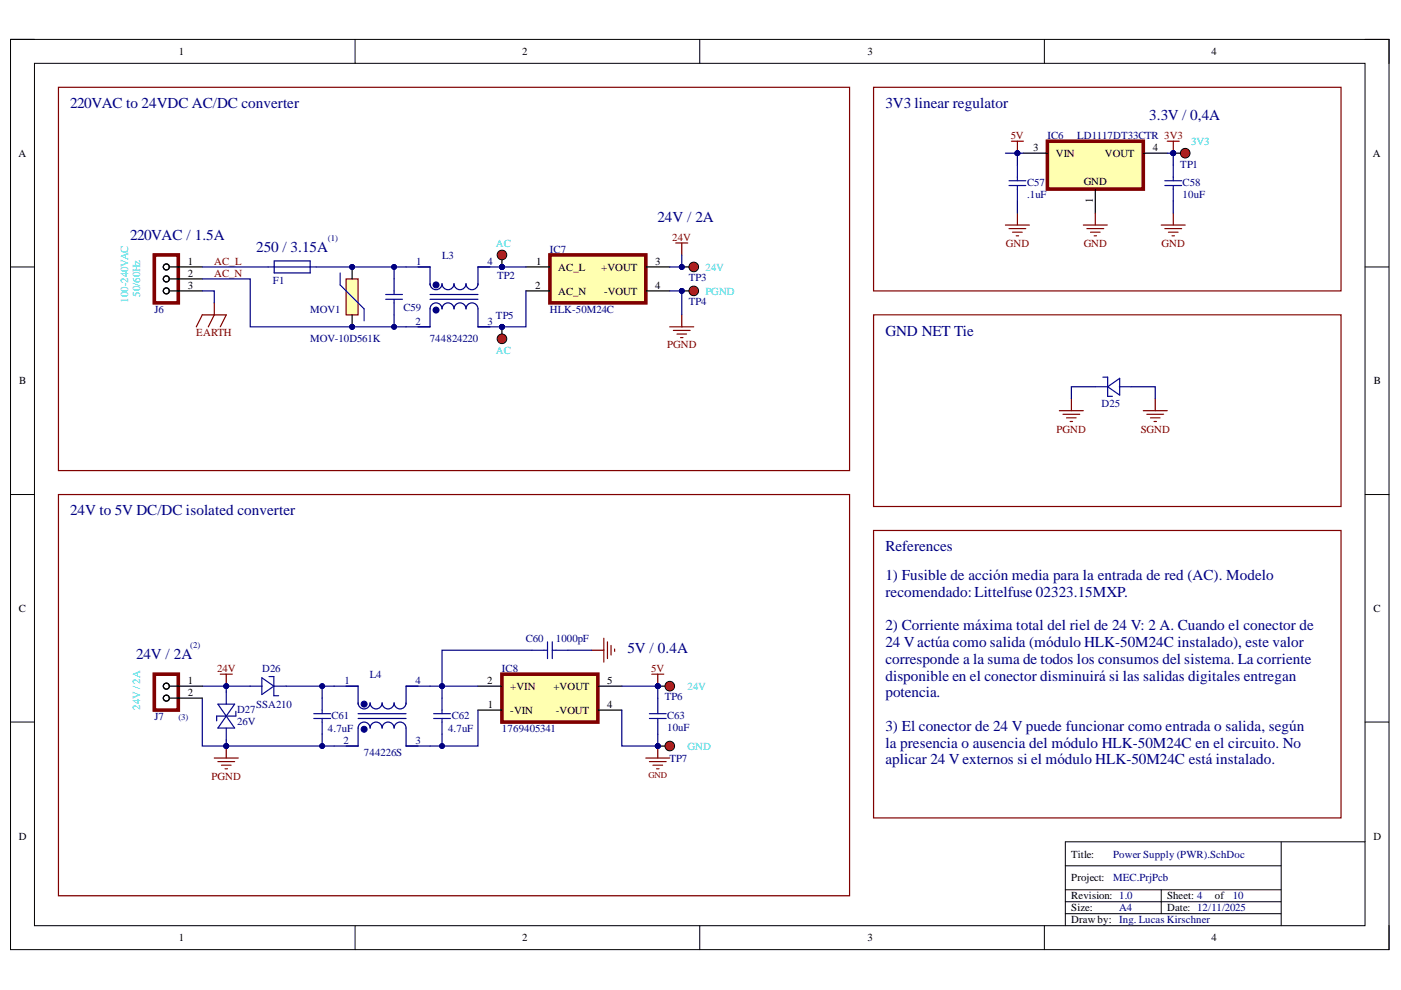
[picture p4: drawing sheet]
<svg xmlns="http://www.w3.org/2000/svg" width="297mm" height="210mm" viewBox="0 0 297 210" stroke-linecap="round" stroke-linejoin="round" font-family="sans-serif">
<defs><g id="words">
<g font-size="3.2" fill="#000080">
<text x="14.9" y="22.9">220VAC to 24VDC AC/DC converter</text>
<text x="187.7" y="22.9">3V3 linear regulator</text>
<text x="243.6" y="25.4">3.3V / 0,4A</text>
<text x="139.4" y="47">24V / 2A</text>
<text x="27.6" y="50.9">220VAC / 1.5A</text>
<text x="54.3" y="53.4">250 / 3.15A</text>
<text x="187.7" y="71.2">GND NET Tie</text>
<text x="14.9" y="109.2">24V to 5V DC/DC isolated converter</text>
<text x="187.7" y="116.9">References</text>
<text x="187.7" y="123">1) Fusible de acción media para la entrada de red (AC). Modelo</text>
<text x="187.7" y="126.5">recomendado:Littelfuse 02323.15MXP.</text>
<text x="187.7" y="133.6">2) Corriente máxima total del riel de 24 V: 2 A. Cuando el conector de</text>
<text x="187.7" y="137.2">24 V actúa como salida (módulo HLK-50M24C instalado), este valor</text>
<text x="28.8" y="139.7">24V / 2A</text>
<text x="133.1" y="138.5">5V / 0.4A</text>
<text x="187.7" y="140.7">corresponde a la suma de todos los consumos del sistema. La corriente</text>
<text x="187.7" y="144.3">disponible en el conector disminuirá si las salidas digitales entregan</text>
<text x="187.7" y="147.8">potencia.</text>
<text x="187.7" y="154.9">3) El conector de 24 V puede funcionar como entrada o salida, según</text>
<text x="187.7" y="158.5">la presencia o ausencia del módulo HLK-50M24C en el circuito. No</text>
<text x="187.7" y="162">aplicar 24 V externos si el módulo HLK-50M24C está instalado.</text>
</g>
<g font-size="2.3">
<text x="37.9" y="11.7">1</text>
<text x="110.7" y="11.7">2</text>
<text x="183.9" y="11.7">3</text>
<text x="256.8" y="11.7">4</text>
<text x="3.9" y="33.3">A</text>
<text x="219" y="32">3</text>
<text x="223.8" y="33.3">VIN</text>
<text x="234.2" y="33.3">VOUT</text>
<text x="244.4" y="32">4</text>
<text x="291.1" y="33.3">A</text>
<text x="229.8" y="39.1">GND</text>
<text x="231.7" y="43" transform="rotate(-90 231.7 43)">1</text>
<text x="39.8" y="56.1">1</text>
<text x="39.8" y="58.7">2</text>
<text x="113.7" y="56.1">1</text>
<text x="118.3" y="57.4">AC_L</text>
<text x="127.5" y="57.4">+VOUT</text>
<text x="138.9" y="56.1">3</text>
<text x="39.8" y="61.2">3</text>
<text x="113.4" y="61.2">2</text>
<text x="118.3" y="62.5">AC_N</text>
<text x="128.1" y="62.5">-VOUT</text>
<text x="138.9" y="61.2">4</text>
<text x="4.1" y="81.5">B</text>
<text x="291.3" y="81.5">B</text>
<text x="4" y="129.7">C</text>
<text x="291.2" y="129.7">C</text>
<text x="39.8" y="145">1</text>
<text x="39.8" y="147.5">2</text>
<text x="103.3" y="145">2</text>
<text x="108.2" y="146.2">+VIN</text>
<text x="117.3" y="146.2">+VOUT</text>
<text x="128.8" y="145">5</text>
<text x="103.5" y="150.1">1</text>
<text x="108.2" y="151.4">-VIN</text>
<text x="117.8" y="151.4">-VOUT</text>
<text x="128.8" y="150.1">4</text>
<text x="4" y="178">D</text>
<text x="291.2" y="178">D</text>
<text x="227.1" y="181.8">Title:</text>
<text x="227.1" y="186.9">Project:</text>
<text x="227.1" y="190.7">Revision: 1.0</text>
<text x="247.4" y="190.7">Sheet: 4</text>
<text x="257.6" y="190.7">of</text>
<text x="227.1" y="193.2">Size:</text>
<text x="227.1" y="195.8">Draw by: Ing. Lucas Kirschner</text>
<text x="247.4" y="193.2">Date: 12/11/2025</text>
<text x="37.9" y="199.6">1</text>
<text x="110.7" y="199.6">2</text>
<text x="183.9" y="199.6">3</text>
<text x="256.8" y="199.6">4</text>
</g>
<g font-size="2.3" fill="#800000">
<text x="214.3" y="29.5">5V</text>
<text x="142.5" y="51.1">24V</text>
<text x="213.3" y="52.3">GND</text>
<text x="229.8" y="52.3">GND</text>
<text x="246.3" y="52.3">GND</text>
<text x="45.4" y="56.1">AC_L</text>
<text x="45.4" y="58.7">AC_N</text>
<text x="41.6" y="71.3">EARTH</text>
<text x="141.4" y="73.9">PGND</text>
<text x="224" y="91.7">PGND</text>
<text x="241.9" y="91.7">SGND</text>
<text x="46" y="142.4">24V</text>
<text x="138.1" y="142.4">5V</text>
<text x="44.8" y="165.3">PGND</text>
</g>
<g font-size="2.3" fill="#000080">
<text x="222.1" y="29.5">IC6</text>
<text x="228.4" y="29.5">LD1117DT33CTR 3V3</text>
<text x="250.2" y="35.6">TP1</text>
<text x="217.7" y="41.9">.1uF</text>
<text x="217.7" y="39.4">C57</text>
<text x="250.7" y="41.9">10uF</text>
<text x="250.7" y="39.4">C58</text>
<text x="116.6" y="53.6">IC7</text>
<text x="88.2" y="56.1">1</text>
<text x="93.7" y="54.9">L3</text>
<text x="103.4" y="56.1">4</text>
<text x="105.4" y="59.2">TP2</text>
<text x="146" y="59.7">TP3</text>
<text x="57.9" y="60.2">F1</text>
<text x="146" y="64.7">TP4</text>
<text x="32.7" y="66.3">J6</text>
<text x="65.7" y="66.3">MOV1</text>
<text x="85.5" y="66">C59</text>
<text x="88.1" y="68.8">2</text>
<text x="103.4" y="68.8">3</text>
<text x="105.2" y="67.5">TP5</text>
<text x="116.6" y="66.3">HLK-50M24C</text>
<text x="65.7" y="72.6">MOV-10D561K</text>
<text x="91.1" y="72.6">744824220</text>
<text x="233.6" y="86.3">D25</text>
<text x="111.5" y="136.1">C60</text>
<text x="117.8" y="136.1">1000pF</text>
<text x="55.6" y="142.4">D26</text>
<text x="78.4" y="143.7">L4</text>
<text x="106.4" y="142.4">IC8</text>
<text x="73" y="145">1</text>
<text x="88.1" y="145">4</text>
<text x="140.9" y="148.5">TP6</text>
<text x="32.7" y="152.7">J7</text>
<text x="50.2" y="153.7">26V</text>
<text x="50.2" y="151.1">D27</text>
<text x="54.3" y="150.1">SSA210</text>
<text x="69.5" y="155.2">4.7uF</text>
<text x="70.3" y="152.4">C61</text>
<text x="95" y="155.2">4.7uF</text>
<text x="95.8" y="152.4">C62</text>
<text x="106.4" y="155.2">1769405341</text>
<text x="141.4" y="154.9">10uF</text>
<text x="141.4" y="152.4">C63</text>
<text x="72.8" y="157.7">2</text>
<text x="77.2" y="160.3">744226S</text>
<text x="88.1" y="157.7">3</text>
<text x="142" y="161.5">TP7</text>
<text x="236" y="181.8">Power Supply (PWR).SchDoc</text>
<text x="236" y="186.9">MEC.PrjPcb</text>
<text x="261.4" y="190.7">10</text>
<text x="237.3" y="193.2">A4</text>
</g>
<g font-size="2.3" fill="#00e3e3">
<text x="252.5" y="30.8">3V3</text>
<text x="105.2" y="52.3">AC</text>
<text x="149.6" y="57.4">24V</text>
<text x="27.2" y="64.2" transform="rotate(-90 27.2 64.2)">100-240VAC</text>
<text x="29.7" y="63" transform="rotate(-90 29.7 63)">50/60Hz</text>
<text x="149.6" y="62.5">PGND</text>
<text x="105.2" y="75.1">AC</text>
<text x="145.8" y="146.2">24V</text>
<text x="29.7" y="150.5" transform="rotate(-90 29.7 150.5)">24V / 2A</text>
<text x="145.8" y="159">GND</text>
</g>
<g font-size="1.9" fill="#000080">
<text x="69.5" y="51.1">(1)</text>
<text x="40.4" y="137.4">(2)</text>
<text x="37.8" y="152.7">(3)</text>
</g>
<text font-size="1.9" fill="#800000" x="137.5" y="164.9">GND</text>
</g></defs>
<path d="M2.2 8.4h292.3v192.9h-292.3z" fill="none" stroke="#000" stroke-width=".21"/>
<path d="M7.3 13.4h282.1v182.9h-282.1z" fill-rule="evenodd" fill="#fff"/>
<g fill="none" stroke="#000" stroke-width=".21">
<path d="M2.2 8.4h5.1M7.3 13.4h282.1v182.9h-282.1zM75.3 8.4v5M148.4 8.4v5M221.4 8.4v5M289.4 8.4h5.1v5M2.2 56.6h5.1M289.4 56.6h5.1M2.2 104.9h5.1M289.4 104.9h5.1M2.2 153.1h5.1M289.4 153.1h5.1"/>
<path d="M75.3 196.3v5M148.4 196.3v5M221.4 196.3v5M294.5 196.3v5"/>
</g>
<path d="M12.4 18.5h167.7v81.3h-167.7zM185.2 18.5h99.1v43.2h-99.1zM247.5 29.9h2.5M248.8 29.9v2.6" fill="none" stroke="#800000" stroke-width=".25"/>
<circle cx="248.7" cy="32.5" r=".51" fill="#000080"/>
<circle cx="248.7" cy="32.5" r=".51" fill="none" stroke="#000080" stroke-width=".21"/>
<path d="M222.1 29.9h20.3v10.2h-20.3z" fill-rule="evenodd" fill="#ffffb0"/>
<path d="M222.1 29.9h20.3v10.2h-20.3z" fill="none" stroke="#800000" stroke-width=".76"/>
<path d="M217 32.5h5.1M242.4 32.5h5.1M232.2 40.1v5.1" fill="none" stroke="#000" stroke-width=".25"/>
<path d="M213.9 38.3h3.6M213.9 39.3h3.6M215.7 35v3.3M215.7 39.3v3.3M247 38.3h3.5M247 39.3h3.5M248.8 35v3.3M248.8 39.3v3.3" fill="none" stroke="#0000bf" stroke-width=".25"/>
<g fill="none" stroke="#800000" stroke-width=".25">
<path d="M214.4 29.9h2.6M215.7 29.9v2.6M213.2 47.7h5M213.9 48.5h3.6M214.7 49.2h2M215.5 50h.5M215.7 45.2v2.5M229.7 47.7h5.1M230.4 48.5h3.6M231.2 49.2h2M232 50h.5M232.2 45.2v2.5"/>
<path d="M246.2 47.7h5.1M247 48.5h3.5M247.7 49.2h2.1M248.5 50h.5M248.8 45.2v2.5"/>
</g>
<circle cx="215.7" cy="32.5" r=".51" fill="#000080"/>
<circle cx="215.7" cy="32.5" r=".51" fill="none" stroke="#000080" stroke-width=".21"/>
<path d="M271.6 178.5v17.8M289.4 178.5h-63.5v17.8M225.9 188.7h45.7M225.9 183.6h45.7M225.9 191.2h45.7M225.9 193.7h45.7M246.2 188.7v5" fill="none" stroke="#000" stroke-width=".21"/>
<path d="M185.2 112.5h99.1v60.9h-99.1z" fill="none" stroke="#800000" stroke-width=".25"/>
<path d="M106.4 142.9h20.4v10.2h-20.4z" fill-rule="evenodd" fill="#ffffb0"/>
<path d="M106.4 142.9h20.4v10.2h-20.4z" fill="none" stroke="#800000" stroke-width=".76"/>
<path d="M101.3 150.6h5.1M101.3 145.5h5.1M126.8 150.6h5M126.8 145.5h5" fill="none" stroke="#000" stroke-width=".25"/>
<path d="M41.6 69.3l1.3-2.5h5.1l-1.3 2.5M45.4 64.2v2.6l-1.2 2.5" fill="none" stroke="#800000" stroke-width=".25"/>
<path d="M116.6 54.1h20.3v10.1h-20.3z" fill-rule="evenodd" fill="#ffffb0"/>
<path d="M116.6 54.1h20.3v10.1h-20.3z" fill="none" stroke="#800000" stroke-width=".76"/>
<path d="M111.5 56.6h5.1M136.9 56.6h5.1M111.5 61.7h5.1M136.9 61.7h5.1" fill="none" stroke="#000" stroke-width=".25"/>
<path d="M56.9 56.6h1.2M65.8 56.6h1.2" fill="none" stroke="#0000bf" stroke-width=".25"/>
<path d="M58.1 56.6h7.7M58.1 55.3h7.7v2.6h-7.7z" fill="none" stroke="#000080" stroke-width=".25"/>
<circle cx="74.7" cy="69.3" r=".51" fill="#000080"/>
<circle cx="74.7" cy="69.3" r=".51" fill="none" stroke="#000080" stroke-width=".21"/>
<circle cx="74.7" cy="56.6" r=".51" fill="#000080"/>
<circle cx="74.7" cy="56.6" r=".51" fill="none" stroke="#000080" stroke-width=".21"/>
<path d="M73.4 59.1h2.5v7.7h-2.5z" fill-rule="evenodd" fill="#ffffb0"/>
<path d="M73.4 59.1h2.5v7.7h-2.5z" fill="none" stroke="#800000" stroke-width=".25"/>
<path d="M74.7 66.8v2.5" fill="none" stroke="#000" stroke-width=".25"/>
<circle cx="74.7" cy="69.3" r=".51" fill="#000080"/>
<circle cx="74.7" cy="69.3" r=".51" fill="none" stroke="#000080" stroke-width=".21"/>
<path d="M74.7 56.6v2.5" fill="none" stroke="#000" stroke-width=".25"/>
<circle cx="74.7" cy="56.6" r=".51" fill="#000080"/>
<circle cx="74.7" cy="56.6" r=".51" fill="none" stroke="#000080" stroke-width=".21"/>
<path d="M72.1 57.9v2.5l5.1 5.1v2.5" fill="none" stroke="#00f" stroke-width=".25"/>
<path d="M83.6 59.1v3.3M81.8 62.4h3.5M81.8 63.5h3.5M83.6 63.5v3.3" fill="none" stroke="#0000bf" stroke-width=".25"/>
<circle cx="106.4" cy="69.3" r=".51" fill="#000080"/>
<circle cx="106.4" cy="69.3" r=".51" fill="none" stroke="#000080" stroke-width=".21"/>
<circle cx="106.4" cy="56.6" r=".51" fill="#000080"/>
<circle cx="106.4" cy="56.6" r=".51" fill="none" stroke="#000080" stroke-width=".21"/>
<path d="M86.1 56.6h5.1M91.2 65.5a1.27 1.27 0 0 1 1.2-1.3 1.27 1.27 0 0 1 1.3 1.3 1.27 1.27 0 0 1 1.3-1.3 1.27 1.27 0 0 1 1.3 1.3 1.27 1.27 0 0 1 1.2-1.3 1.27 1.27 0 0 1 1.3 1.3M91.2 60.2a1.27 1.27 0 0 0 1.2 1.2 1.27 1.27 0 0 0 1.3-1.2 1.27 1.27 0 0 0 1.3 1.2 1.27 1.27 0 0 0 1.3-1.2 1.27 1.27 0 0 0 1.2 1.2 1.27 1.27 0 0 0 1.3-1.2" fill="none" stroke="#000080" stroke-width=".25"/>
<circle cx="92.4" cy="60.4" r=".63" fill="#000080"/>
<circle cx="92.4" cy="60.4" r=".63" fill="none" stroke="#000080" stroke-width=".21"/>
<circle cx="92.4" cy="65.7" r=".63" fill="#000080"/>
<circle cx="92.4" cy="65.7" r=".63" fill="none" stroke="#000080" stroke-width=".21"/>
<path d="M88.6 56.6h2.6v3.8M103.9 56.6h-2.6v3.8M91.2 62.4h10.1M91.2 65.5v3.8h-5.1M91.2 63.5h10.1M98.8 60.2a1.27 1.27 0 0 0 1.3 1.2 1.27 1.27 0 0 0 1.2-1.2M98.8 65.5a1.27 1.27 0 0 1 1.3-1.3 1.27 1.27 0 0 1 1.2 1.3v3.8h5.1" fill="none" stroke="#000080" stroke-width=".25"/>
<circle cx="106.4" cy="69.3" r=".51" fill="#000080"/>
<circle cx="106.4" cy="69.3" r=".51" fill="none" stroke="#000080" stroke-width=".21"/>
<path d="M101.3 56.6h5.1" fill="none" stroke="#000080" stroke-width=".25"/>
<circle cx="106.4" cy="56.6" r=".51" fill="#000080"/>
<circle cx="106.4" cy="56.6" r=".51" fill="none" stroke="#000080" stroke-width=".21"/>
<path d="M143.3 51.5h2.5M144.5 51.5v2.6M142 69.3h5.1M142.8 70.1h3.5M143.5 70.8h2.1M144.3 71.6h.5M144.5 66.8v2.5" fill="none" stroke="#800000" stroke-width=".25"/>
<circle cx="144.5" cy="56.6" r=".51" fill="#000080"/>
<circle cx="144.5" cy="56.6" r=".51" fill="none" stroke="#000080" stroke-width=".21"/>
<path d="M144.5 56.6h2.6" fill="none" stroke="#000" stroke-width=".25"/>
<circle cx="144.5" cy="56.6" r=".51" fill="#000080"/>
<circle cx="144.5" cy="56.6" r=".51" fill="none" stroke="#000080" stroke-width=".21"/>
<circle cx="147.1" cy="56.6" r="1.02" fill="#f00"/>
<circle cx="147.1" cy="56.6" r="1.02" fill="none" stroke="#000" stroke-width=".21"/>
<circle cx="144.5" cy="61.7" r=".51" fill="#000080"/>
<circle cx="144.5" cy="61.7" r=".51" fill="none" stroke="#000080" stroke-width=".21"/>
<path d="M144.5 61.7h2.6" fill="none" stroke="#000" stroke-width=".25"/>
<circle cx="144.5" cy="61.7" r=".51" fill="#000080"/>
<circle cx="144.5" cy="61.7" r=".51" fill="none" stroke="#000080" stroke-width=".21"/>
<circle cx="147.1" cy="61.7" r="1.02" fill="#f00"/>
<circle cx="147.1" cy="61.7" r="1.02" fill="none" stroke="#000" stroke-width=".21"/>
<circle cx="106.4" cy="56.6" r=".51" fill="#000080"/>
<circle cx="106.4" cy="56.6" r=".51" fill="none" stroke="#000080" stroke-width=".21"/>
<path d="M106.4 54.1v2.5" fill="none" stroke="#000" stroke-width=".25"/>
<circle cx="106.4" cy="56.6" r=".51" fill="#000080"/>
<circle cx="106.4" cy="56.6" r=".51" fill="none" stroke="#000080" stroke-width=".21"/>
<circle cx="106.4" cy="54.1" r="1.02" fill="#f00"/>
<circle cx="106.4" cy="54.1" r="1.02" fill="none" stroke="#000" stroke-width=".21"/>
<circle cx="106.4" cy="69.3" r=".51" fill="#000080"/>
<circle cx="106.4" cy="69.3" r=".51" fill="none" stroke="#000080" stroke-width=".21"/>
<path d="M106.4 69.3v2.5" fill="none" stroke="#000" stroke-width=".25"/>
<circle cx="106.4" cy="69.3" r=".51" fill="#000080"/>
<circle cx="106.4" cy="69.3" r=".51" fill="none" stroke="#000080" stroke-width=".21"/>
<circle cx="106.4" cy="71.8" r="1.02" fill="#f00"/>
<circle cx="106.4" cy="71.8" r="1.02" fill="none" stroke="#000" stroke-width=".21"/>
<path d="M48 158.2v2.5M45.4 160.7h5.1M46.2 161.5h3.5M47 162.2h2M47.7 163h.5" fill="none" stroke="#800000" stroke-width=".25"/>
<circle cx="48" cy="158.2" r=".51" fill="#000080"/>
<circle cx="48" cy="158.2" r=".51" fill="none" stroke="#000080" stroke-width=".21"/>
<path d="M53.1 145.5h2.5M55.5 143.7l2.6 1.8-2.6 1.8zM57 143.4h1.1v4.1h1M58.1 145.5h2.6" fill="none" stroke="#0000bf" stroke-width=".25"/>
<path d="M46.7 142.9h2.5M48 142.9v2.6" fill="none" stroke="#800000" stroke-width=".25"/>
<circle cx="48" cy="145.5" r=".51" fill="#000080"/>
<circle cx="48" cy="145.5" r=".51" fill="none" stroke="#000080" stroke-width=".21"/>
<path d="M46.2 149.3h3.5l-3.5 5.1h3.5zM48 146.7v2.6M48 154.4v2.5M50 150.8v1h-4.1v1M66.5 151.3h3.6M66.5 152.3h3.6M68.3 148v3.3M68.3 152.3v3.3" fill="none" stroke="#0000bf" stroke-width=".25"/>
<path d="M70.8 145.5h5.1M75.9 154.4a1.27 1.27 0 0 1 1.3-1.3 1.27 1.27 0 0 1 1.3 1.3 1.27 1.27 0 0 1 1.2-1.3 1.27 1.27 0 0 1 1.3 1.3 1.27 1.27 0 0 1 1.3-1.3 1.27 1.27 0 0 1 1.3 1.3M75.9 149a1.27 1.27 0 0 0 1.3 1.3 1.27 1.27 0 0 0 1.3-1.3 1.27 1.27 0 0 0 1.2 1.3 1.27 1.27 0 0 0 1.3-1.3 1.27 1.27 0 0 0 1.3 1.3 1.27 1.27 0 0 0 1.3-1.3" fill="none" stroke="#000080" stroke-width=".25"/>
<circle cx="77.2" cy="149.3" r=".64" fill="#000080"/>
<circle cx="77.2" cy="149.3" r=".64" fill="none" stroke="#000080" stroke-width=".21"/>
<circle cx="77.2" cy="154.6" r=".63" fill="#000080"/>
<circle cx="77.2" cy="154.6" r=".63" fill="none" stroke="#000080" stroke-width=".21"/>
<path d="M73.4 145.5h2.5v3.8M75.9 151.3h10.2M75.9 154.4v3.8h-5.1M75.9 152.3h10.2M83.6 149a1.27 1.27 0 0 0 1.2 1.3 1.27 1.27 0 0 0 1.3-1.3M83.6 154.4a1.27 1.27 0 0 1 1.2-1.3 1.27 1.27 0 0 1 1.3 1.3v3.8h5.1M91.2 145.5h-5.1v3.8" fill="none" stroke="#000080" stroke-width=".25"/>
<path d="M112.8 137.9h3.3M116.1 136.1v3.5M117.1 137.9h3.3M117.1 136.1v3.5M91.9 151.3h3.6M91.9 152.3h3.6M93.7 148v3.3M93.7 152.3v3.3M137.7 151.3h3.5M137.7 152.3h3.5M139.5 148v3.3M139.5 152.3v3.3" fill="none" stroke="#0000bf" stroke-width=".25"/>
<path d="M139.5 158.2v2.5M136.9 160.7h5.1M137.7 161.5h3.5M138.4 162.2h2.1M139.2 163h.5" fill="none" stroke="#800000" stroke-width=".25"/>
<circle cx="139.5" cy="158.2" r=".51" fill="#000080"/>
<circle cx="139.5" cy="158.2" r=".51" fill="none" stroke="#000080" stroke-width=".21"/>
<path d="M125.5 137.9h2.5M128 135.3v5.1M128.8 136.1v3.5M129.6 136.8v2.1M130.3 137.6v.5M138.2 142.9h2.5M139.5 142.9v2.6" fill="none" stroke="#800000" stroke-width=".25"/>
<circle cx="139.5" cy="145.5" r=".51" fill="#000080"/>
<circle cx="139.5" cy="145.5" r=".51" fill="none" stroke="#000080" stroke-width=".21"/>
<path d="M12.4 104.9h167.7v85h-167.7z" fill="none" stroke="#800000" stroke-width=".25"/>
<circle cx="139.5" cy="145.5" r=".51" fill="#000080"/>
<circle cx="139.5" cy="145.5" r=".51" fill="none" stroke="#000080" stroke-width=".21"/>
<path d="M139.5 145.5h2.5" fill="none" stroke="#000" stroke-width=".25"/>
<circle cx="139.5" cy="145.5" r=".51" fill="#000080"/>
<circle cx="139.5" cy="145.5" r=".51" fill="none" stroke="#000080" stroke-width=".21"/>
<circle cx="142" cy="145.5" r="1.02" fill="#f00"/>
<circle cx="142" cy="145.5" r="1.02" fill="none" stroke="#000" stroke-width=".21"/>
<circle cx="139.5" cy="158.2" r=".51" fill="#000080"/>
<circle cx="139.5" cy="158.2" r=".51" fill="none" stroke="#000080" stroke-width=".21"/>
<path d="M139.5 158.2h2.5" fill="none" stroke="#000" stroke-width=".25"/>
<circle cx="139.5" cy="158.2" r=".51" fill="#000080"/>
<circle cx="139.5" cy="158.2" r=".51" fill="none" stroke="#000080" stroke-width=".21"/>
<circle cx="142" cy="158.2" r="1.01" fill="#f00"/>
<circle cx="142" cy="158.2" r="1.01" fill="none" stroke="#000" stroke-width=".21"/>
<circle cx="248.7" cy="32.5" r=".51" fill="#000080"/>
<circle cx="248.7" cy="32.5" r=".51" fill="none" stroke="#000080" stroke-width=".21"/>
<path d="M248.8 32.5h2.5" fill="none" stroke="#000" stroke-width=".25"/>
<circle cx="248.7" cy="32.5" r=".51" fill="#000080"/>
<circle cx="248.7" cy="32.5" r=".51" fill="none" stroke="#000080" stroke-width=".21"/>
<circle cx="251.3" cy="32.5" r="1.01" fill="#f00"/>
<circle cx="251.3" cy="32.5" r="1.01" fill="none" stroke="#000" stroke-width=".21"/>
<path d="M233.8 80h1v4h1.1M232.2 82h2.6M234.8 82l2.6-1.8v3.6zM237.3 82h2.6" fill="none" stroke="#0000bf" stroke-width=".25"/>
<path d="M185.2 66.8h99.1v40.6h-99.1zM224.6 87.1h5.1M225.4 87.8h3.5M226.1 88.6h2.1M226.9 89.4h.5M227.2 84.5v2.6M242.4 87.1h5.1M243.2 87.8h3.5M243.9 88.6h2.1M244.7 89.4h.5M244.9 84.5v2.6" fill="none" stroke="#800000" stroke-width=".25"/>
<path d="M32.7 54.1h5.1v10.1h-5.1z" fill="none" stroke="#800000" stroke-width=".76"/>
<g fill="none" stroke="#000" stroke-width=".25">
<path d="M36 56.6h6.9M36 59.1h6.9M36 61.7h6.9"/>
<circle cx="35.3" cy="56.6" r=".64"/>
<circle cx="35.3" cy="59.1" r=".64"/>
<circle cx="35.3" cy="61.7" r=".64"/>
</g>
<path d="M215.7 32.5v2.5" fill="none" stroke="#000080" stroke-width=".25"/>
<circle cx="215.7" cy="32.5" r=".51" fill="#000080"/>
<circle cx="215.7" cy="32.5" r=".51" fill="none" stroke="#000080" stroke-width=".21"/>
<path d="M248.8 32.5v2.5" fill="none" stroke="#000080" stroke-width=".25"/>
<circle cx="248.7" cy="32.5" r=".51" fill="#000080"/>
<circle cx="248.7" cy="32.5" r=".51" fill="none" stroke="#000080" stroke-width=".21"/>
<path d="M247.5 32.5h1.3" fill="none" stroke="#000080" stroke-width=".25"/>
<circle cx="248.7" cy="32.5" r=".51" fill="#000080"/>
<circle cx="248.7" cy="32.5" r=".51" fill="none" stroke="#000080" stroke-width=".21"/>
<path d="M215.7 32.5h1.3" fill="none" stroke="#000080" stroke-width=".25"/>
<circle cx="215.7" cy="32.5" r=".51" fill="#000080"/>
<circle cx="215.7" cy="32.5" r=".51" fill="none" stroke="#000080" stroke-width=".21"/>
<path d="M213.2 32.5h2.5" fill="none" stroke="#000080" stroke-width=".25"/>
<circle cx="215.7" cy="32.5" r=".51" fill="#000080"/>
<circle cx="215.7" cy="32.5" r=".51" fill="none" stroke="#000080" stroke-width=".21"/>
<path d="M42.9 56.6h14M106.4 56.6h5.1M215.7 42.6v2.6M248.8 42.6v2.6M42.9 61.7h2.5v2.5" fill="none" stroke="#000080" stroke-width=".25"/>
<circle cx="106.4" cy="56.6" r=".51" fill="#000080"/>
<circle cx="106.4" cy="56.6" r=".51" fill="none" stroke="#000080" stroke-width=".21"/>
<path d="M111.5 61.7v7.6h-5.1" fill="none" stroke="#000080" stroke-width=".25"/>
<circle cx="106.4" cy="69.3" r=".51" fill="#000080"/>
<circle cx="106.4" cy="69.3" r=".51" fill="none" stroke="#000080" stroke-width=".21"/>
<path d="M83.6 66.8v2.5" fill="none" stroke="#000080" stroke-width=".25"/>
<circle cx="83.6" cy="69.3" r=".51" fill="#000080"/>
<circle cx="83.6" cy="69.3" r=".51" fill="none" stroke="#000080" stroke-width=".21"/>
<path d="M83.6 56.6v2.5" fill="none" stroke="#000080" stroke-width=".25"/>
<circle cx="83.6" cy="56.6" r=".51" fill="#000080"/>
<circle cx="83.6" cy="56.6" r=".51" fill="none" stroke="#000080" stroke-width=".21"/>
<path d="M142 61.7h2.5v5.1" fill="none" stroke="#000080" stroke-width=".25"/>
<circle cx="144.5" cy="61.7" r=".51" fill="#000080"/>
<circle cx="144.5" cy="61.7" r=".51" fill="none" stroke="#000080" stroke-width=".21"/>
<path d="M144.5 54.1v2.5h-2.5" fill="none" stroke="#000080" stroke-width=".25"/>
<circle cx="144.5" cy="56.6" r=".51" fill="#000080"/>
<circle cx="144.5" cy="56.6" r=".51" fill="none" stroke="#000080" stroke-width=".21"/>
<path d="M42.9 148v10.2h5.1" fill="none" stroke="#000080" stroke-width=".25"/>
<circle cx="48" cy="158.2" r=".51" fill="#000080"/>
<circle cx="48" cy="158.2" r=".51" fill="none" stroke="#000080" stroke-width=".21"/>
<path d="M48 156.9v1.3" fill="none" stroke="#000080" stroke-width=".25"/>
<circle cx="48" cy="158.2" r=".51" fill="#000080"/>
<circle cx="48" cy="158.2" r=".51" fill="none" stroke="#000080" stroke-width=".21"/>
<path d="M48 145.5v1.2" fill="none" stroke="#000080" stroke-width=".25"/>
<circle cx="48" cy="145.5" r=".51" fill="#000080"/>
<circle cx="48" cy="145.5" r=".51" fill="none" stroke="#000080" stroke-width=".21"/>
<path d="M68.3 155.6v2.6" fill="none" stroke="#000080" stroke-width=".25"/>
<circle cx="68.3" cy="158.2" r=".51" fill="#000080"/>
<circle cx="68.3" cy="158.2" r=".51" fill="none" stroke="#000080" stroke-width=".21"/>
<path d="M68.3 145.5v2.5" fill="none" stroke="#000080" stroke-width=".25"/>
<circle cx="68.3" cy="145.5" r=".51" fill="#000080"/>
<circle cx="68.3" cy="145.5" r=".51" fill="none" stroke="#000080" stroke-width=".21"/>
<path d="M93.7 155.6v2.6" fill="none" stroke="#000080" stroke-width=".25"/>
<circle cx="93.7" cy="158.2" r=".51" fill="#000080"/>
<circle cx="93.7" cy="158.2" r=".51" fill="none" stroke="#000080" stroke-width=".21"/>
<path d="M131.8 145.5h7.7" fill="none" stroke="#000080" stroke-width=".25"/>
<circle cx="139.5" cy="145.5" r=".51" fill="#000080"/>
<circle cx="139.5" cy="145.5" r=".51" fill="none" stroke="#000080" stroke-width=".21"/>
<path d="M131.8 150.6v7.6h7.7v-2.6" fill="none" stroke="#000080" stroke-width=".25"/>
<circle cx="139.5" cy="158.2" r=".51" fill="#000080"/>
<circle cx="139.5" cy="158.2" r=".51" fill="none" stroke="#000080" stroke-width=".21"/>
<path d="M120.4 137.9h5.1M139.5 145.5v2.5" fill="none" stroke="#000080" stroke-width=".25"/>
<circle cx="139.5" cy="145.5" r=".51" fill="#000080"/>
<circle cx="139.5" cy="145.5" r=".51" fill="none" stroke="#000080" stroke-width=".21"/>
<path d="M91.2 145.5h2.5" fill="none" stroke="#000080" stroke-width=".25"/>
<circle cx="93.7" cy="145.5" r=".51" fill="#000080"/>
<circle cx="93.7" cy="145.5" r=".51" fill="none" stroke="#000080" stroke-width=".21"/>
<path d="M93.7 145.5h7.6" fill="none" stroke="#000080" stroke-width=".25"/>
<circle cx="93.7" cy="145.5" r=".51" fill="#000080"/>
<circle cx="93.7" cy="145.5" r=".51" fill="none" stroke="#000080" stroke-width=".21"/>
<path d="M42.9 145.5h10.2" fill="none" stroke="#000080" stroke-width=".25"/>
<circle cx="48" cy="145.5" r=".51" fill="#000080"/>
<circle cx="48" cy="145.5" r=".51" fill="none" stroke="#000080" stroke-width=".21"/>
<path d="M48 158.2h22.8" fill="none" stroke="#000080" stroke-width=".25"/>
<circle cx="68.3" cy="158.2" r=".51" fill="#000080"/>
<circle cx="68.3" cy="158.2" r=".51" fill="none" stroke="#000080" stroke-width=".21"/>
<circle cx="48" cy="158.2" r=".51" fill="#000080"/>
<circle cx="48" cy="158.2" r=".51" fill="none" stroke="#000080" stroke-width=".21"/>
<path d="M60.7 145.5h10.1" fill="none" stroke="#000080" stroke-width=".25"/>
<circle cx="68.3" cy="145.5" r=".51" fill="#000080"/>
<circle cx="68.3" cy="145.5" r=".51" fill="none" stroke="#000080" stroke-width=".21"/>
<path d="M101.3 150.6v7.6h-10.1" fill="none" stroke="#000080" stroke-width=".25"/>
<circle cx="93.7" cy="158.2" r=".51" fill="#000080"/>
<circle cx="93.7" cy="158.2" r=".51" fill="none" stroke="#000080" stroke-width=".21"/>
<path d="M112.8 137.9h-19.1v10.1" fill="none" stroke="#000080" stroke-width=".25"/>
<circle cx="93.7" cy="145.5" r=".51" fill="#000080"/>
<circle cx="93.7" cy="145.5" r=".51" fill="none" stroke="#000080" stroke-width=".21"/>
<path d="M42.9 59.1h10.2v10.2h33" fill="none" stroke="#000080" stroke-width=".25"/>
<circle cx="83.6" cy="69.3" r=".51" fill="#000080"/>
<circle cx="83.6" cy="69.3" r=".51" fill="none" stroke="#000080" stroke-width=".21"/>
<circle cx="74.7" cy="69.3" r=".51" fill="#000080"/>
<circle cx="74.7" cy="69.3" r=".51" fill="none" stroke="#000080" stroke-width=".21"/>
<path d="M67 56.6h19.1" fill="none" stroke="#000080" stroke-width=".25"/>
<circle cx="74.7" cy="56.6" r=".51" fill="#000080"/>
<circle cx="74.7" cy="56.6" r=".51" fill="none" stroke="#000080" stroke-width=".21"/>
<circle cx="83.6" cy="56.6" r=".51" fill="#000080"/>
<circle cx="83.6" cy="56.6" r=".51" fill="none" stroke="#000080" stroke-width=".21"/>
<path d="M232.2 82h-5v2.5M239.9 82h5v2.5" fill="none" stroke="#000080" stroke-width=".25"/>
<path d="M32.7 142.9h5.1v7.7h-5.1z" fill="none" stroke="#800000" stroke-width=".76"/>
<g fill="none" stroke="#000" stroke-width=".25">
<path d="M36 145.5h6.9M36 148h6.9"/>
<circle cx="35.3" cy="148" r=".64"/>
<circle cx="35.3" cy="145.5" r=".64"/>
</g>
<use href="#words"/>
</svg>
